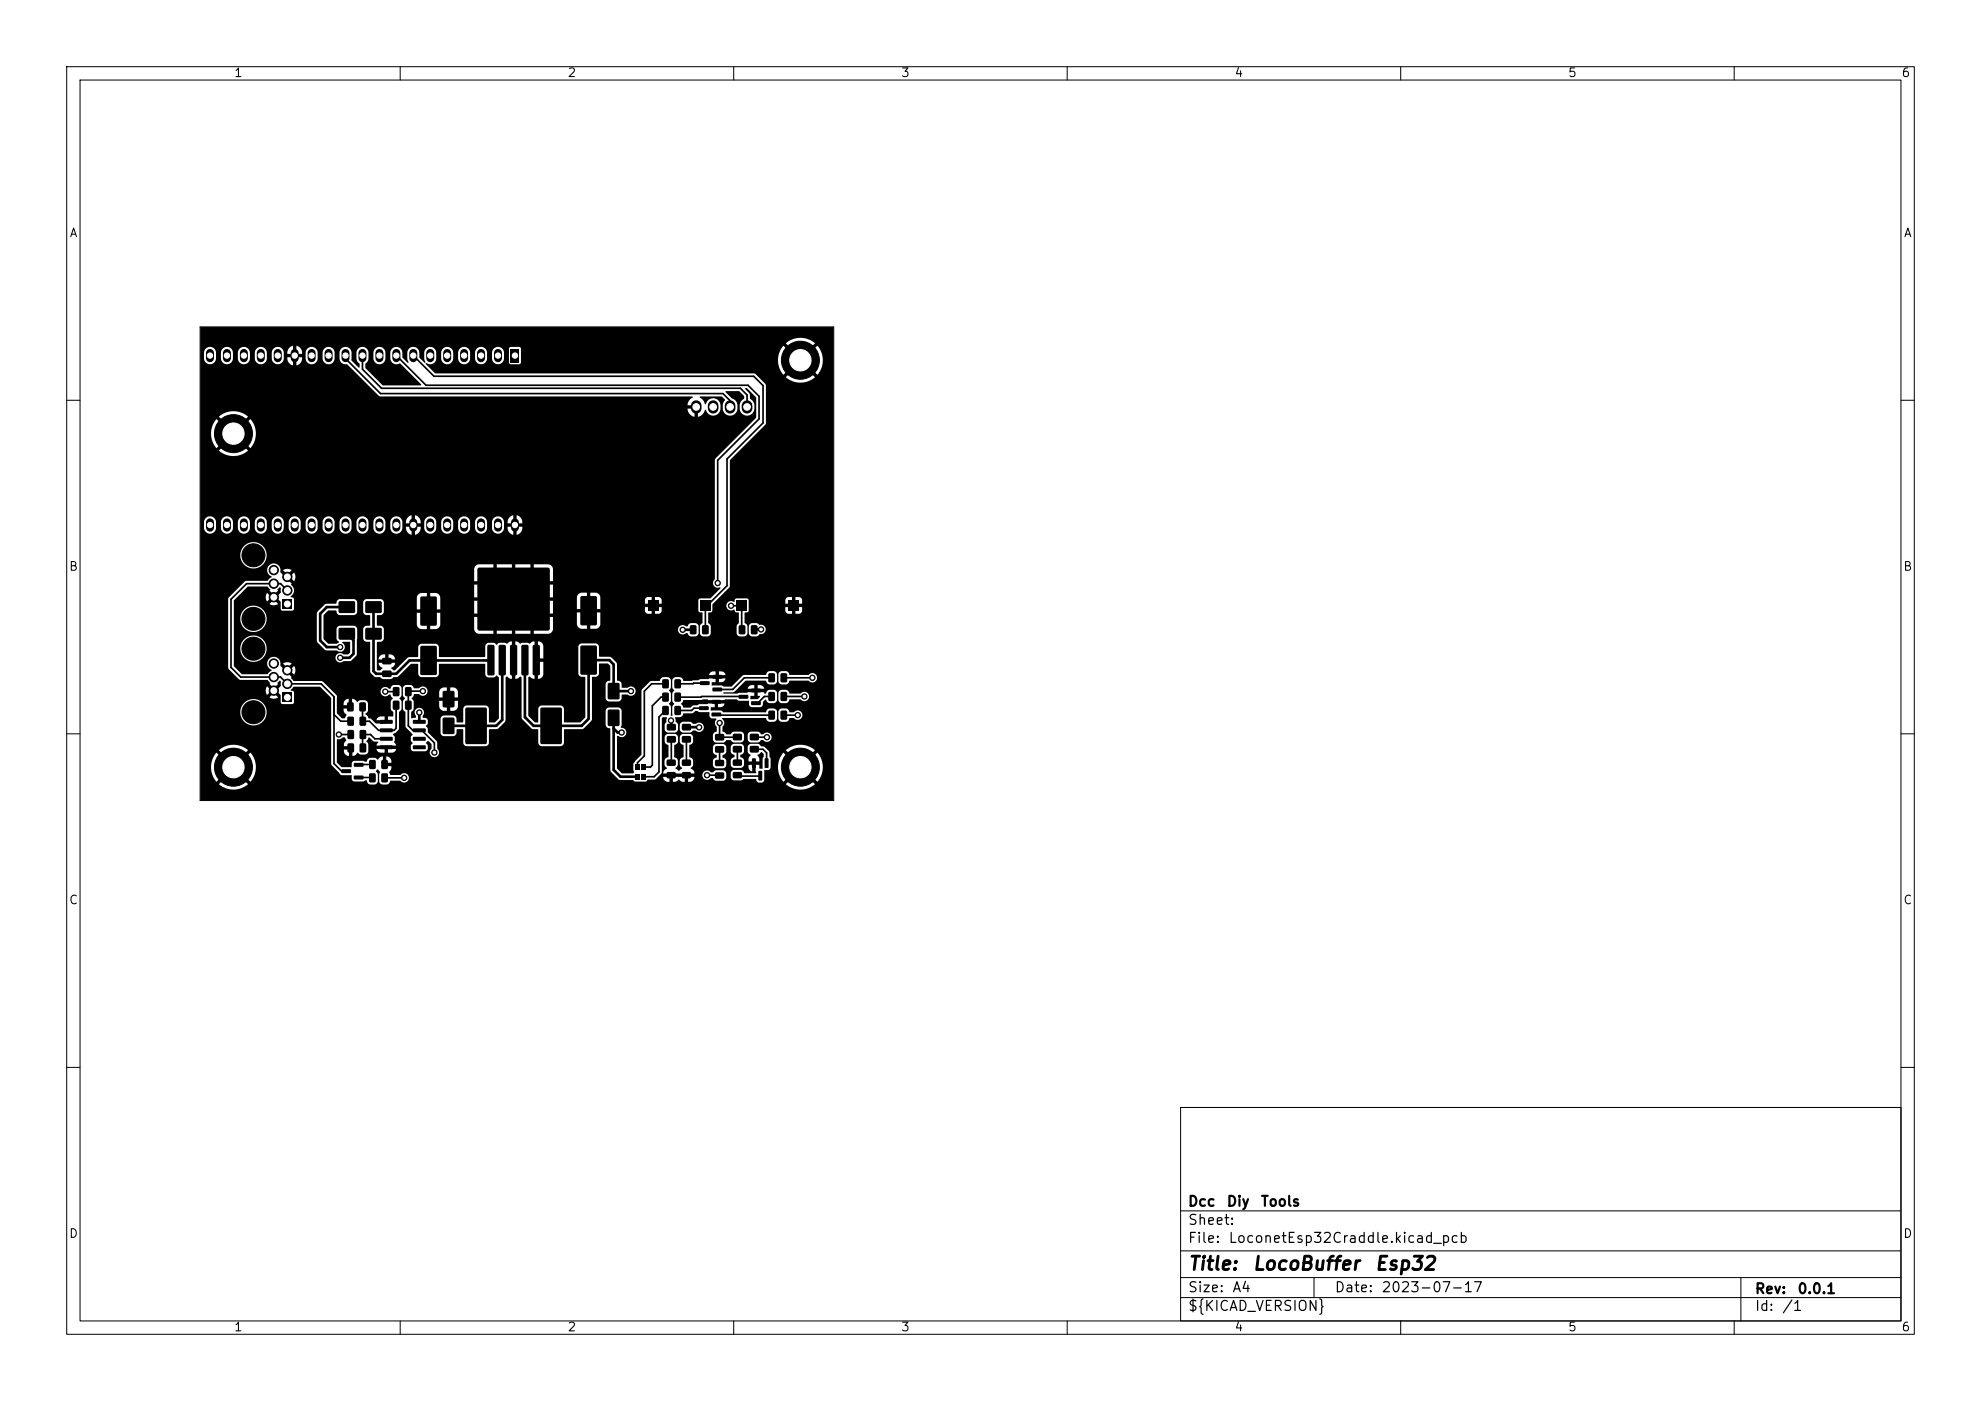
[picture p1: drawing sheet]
<svg xmlns="http://www.w3.org/2000/svg" width="297mm" height="210mm" viewBox="0 0 297 210" stroke-linecap="round" stroke-linejoin="round" font-family="sans-serif">
<defs><g id="words">
<g font-size="2">
<text x="178" y="190.9">Title:</text>
<text x="187.7" y="190.9">LocoBuffer</text>
<text x="206" y="190.9">Esp32</text>
</g>
<g font-size="1.5">
<text x="178" y="184">Sheet:</text>
<text x="178" y="181.2">Dcc</text>
<text x="183.8" y="181.2">Diy</text>
<text x="188.9" y="181.2">Tools</text>
<text x="178" y="186.7">File:</text>
<text x="184.1" y="186.7">LoconetEsp32Craddle.kicad_pcb</text>
<text x="178" y="196.9">${KICAD_VERSION}</text>
<text x="178" y="194.1">Size:</text>
<text x="184.7" y="194.1">A4</text>
<text x="200" y="194.1">Date:</text>
<text x="207" y="194.1">2023-07-17</text>
<text x="263" y="194.3">Rev:</text>
<text x="263" y="196.9">Id:</text>
<text x="267.1" y="196.9">/1</text>
<text x="269.4" y="194.3">0.0.1</text>
</g>
<g font-size="1.3">
<text x="35" y="11.9">1</text>
<text x="85" y="11.9">2</text>
<text x="135" y="11.9">3</text>
<text x="185" y="11.9">4</text>
<text x="235" y="11.9">5</text>
<text x="285" y="11.9">6</text>
<text x="10.3" y="35.9">A</text>
<text x="285.4" y="35.9">A</text>
<text x="10.3" y="85.9">B</text>
<text x="285.3" y="85.9">B</text>
<text x="10.3" y="135.9">C</text>
<text x="285.3" y="135.9">C</text>
<text x="10.3" y="185.9">D</text>
<text x="285.3" y="185.9">D</text>
<text x="35" y="199.9">1</text>
<text x="85" y="199.9">2</text>
<text x="135" y="199.9">3</text>
<text x="185" y="199.9">4</text>
<text x="235" y="199.9">5</text>
<text x="285" y="199.9">6</text>
</g>
</g></defs>
<g fill="none" stroke="#000" stroke-width=".15">
<path d="M10 10h277v190h-277zM12 12h273v186h-273zM60 10v2M110 10v2M160 10v2M210 10v2M260 10v2M30 49h95v71h-95zM10 60h2M285 60h2M10 110h2M285 110h2"/>
<path d="M10 160h2M177 166h108v32h-108zM285 160h2M60 198v2M110 198v2M160 198v2M177 194.5h108M177 191.5h108M177 187.5h108M177 181.5h108M197 191.5v3M210 198v2"/>
<path d="M260 198v2M261 191.5v6.5"/>
</g>
<g fill="#000">
<path d="M76.6 52.3h1.2v2h-1.2zM30 49.1l94.9-.1 .1 .1-.1 70.9h-94.8l-.1-.1v-5.1h1.6a3.3 3.3 0 0 0 .9 2.4l1.2-1.3 .4 .4-1.3 1.2 .2 .2a3.4 3.4 0 0 0 4.2-.2l-1.3-1.2 .4-.4 1.2 1.3 .2-.2a3.4 3.4 0 0 0-.2-4.2l-1.2 1.3-.4-.4 1.3-1.2-.2-.2a3.4 3.4 0 0 0-4.2 .2l1.3 1.2-.4 .4-1.2-1.3-.7 1.1-.2 .9h-1.6v-8.2h6v.3a1.98 1.98 0 0 0 3 1.6 1.98 1.98 0 0 0 0-3.4 1.98 1.98 0 0 0-3 1.5h-6v-16.8h4.2v10.4l1.7 1.7h4.2l.4 .5-.1 .1 .6 .6-.3 .2-.1 .1-.6-.5a1.2 1.2 0 0 0 0 1.3l.6-.6 .1 .2 .3 .2-.6 .6a1.2 1.2 0 0 0 1.3-.1l-.6-.5 .2-.1 .2-.3 .6 .6v1.1l.1 .2h1.6l.3-.2v-1.5l-.1-.2-.4-.1v-.1l.4-.5 4 .1 1.6 1.6 .1 10 1.4 1.5 1.6 .1v.6l.3 .3h1.4l.4-.1 .2 .1a.54 .54 0 0 0 .5 .5h.7l.4-.3v-1.2l-.1-.3a.23 .23 0 0 1-.1-.3 .23 .23 0 0 1 .3-.2l.3 .4-.2 .4 .1 1.2 .4 .3h.7a.77 .77 0 0 0 .5-.6h1.5a.72 .72 0 0 0 1.1 .1 .72 .72 0 0 0 0-1 .72 .72 0 0 0-1.1 .1h-1.5l-.2-.5 .3-.3 .1-.5h-.9l-.1-.3h-.3v-1.2h.5v.9h.8a.78 .78 0 0 0-.8-.9l-.8 .1-.4 .4-.5-.3h-.8l-.2 .2-.3 .4-.5-.2h-1.3l-.3 .3-.1 .7h-1.4l-.8-.7v-1.9h1.1v.2a.75 .75 0 0 0 .7 .7v-.9h-1.8l.1-1.6a.86 .86 0 0 0 .8-.3l.3 .1 .2 .4a1.05 1.05 0 0 0-.3 .9h.9l.1 .2h.2v1.2l.5-.1 .3-.4 .4 .3 .9-.1 .3-.3v-.4h1.2l.3 .4 .3 .1h.7v-.5h.5v.5h.6l.3-.1 .3-.4h-4.2v-.8l-.3-.4 .4-.6 .7 .6 .7 .1v.1l-.3 .5h3l-.3-.5 .1-.8-.3-.4 .4-.3 .5-.6v-2.4l.3-.4 .1-.2v-1.1l-.3-.4 .3-.4v-1.1h.2v1.1l.3 .4-.3 .4v1.1l.1 .2 .3 .4v2.1l1.1 1.2-.3 .4v.5l.3 .3-.3 .5v.6l.4 .2h1.9l.2-.4v-.4l-.2-.5 .3-.2 .5 .5v.7a.72 .72 0 0 0 0 1 .72 .72 0 0 0 1-.1 .72 .72 0 0 0-.1-1l-.1-1-1.4-1.5v-.5l-.2-.3 .2-.5v-.6l-.2-.1-.5-.1v-.3a.71 .71 0 0 0-.1-1 .71 .71 0 0 0-1 0 .71 .71 0 0 0 .1 1l-.1 .3h-.7v-.8l.4-.5v-1.2h3.8v.8a.86 .86 0 0 0 1.2 .7v-1.5h.5v1.5l.6-.1 .4-.2 .1-.3 .1-.9h-6.7l-.3-.4 .3-.3v-.3l.9-.1a.7 .7 0 0 0 .7 .3 .7 .7 0 0 0 .5-.6h1.7v.8h1.2v-1.5h.5v1.5h1.2v-.8a.86 .86 0 0 0-1.2-.7l-1.2 .1-.3 .2-.2 .4h-1.7a.72 .72 0 0 0-.4-.8 .72 .72 0 0 0-.9 .3h-.7l-.4-.5h-.8l-.3 .1-.2 .4h-.2l-.3-.5h-.8a.67 .67 0 0 0-.5 .5h-.2a.72 .72 0 0 0-1.1-.1 .72 .72 0 0 0 0 1.1 .72 .72 0 0 0 1.1-.1h.1l.4 .6-.3 .4v1.1v.2l.3 .3v.7h-.7l-.1 .8h-.2l-.1 .3h-1.4l-.6-.5h1.9v-.6h-.9l-.2 .2-.2 .4h-.6l-.4-.3a.41 .41 0 0 1-.4-.4l-.2-.2 .4-.6v-1l-.2-.4-.2-.1h-.7l-.6 .2-.2-.3-.5-.1v1.1l-.3 .1v.2h-1l.1 .5 .4 .5-.3 .5h-.5l-.7-.8v-1.4h1v.2h.8v-.9l-.5 .1-.3 .6h-1v-1.1l-.1-.2-2-2-.2-.1h-4.1l-.5-.5 .1-.1-.5-.6 .2-.1 .1-.2 .6 .5a1.2 1.2 0 0 0 0-1.3l-.6 .6-.1-.2-.2-.2 .5-.6a1.2 1.2 0 0 0-1.3 .1l.6 .5-.3 .2-.1 .2-.6-.7a1.03 1.03 0 0 0-.7-1.2 1.03 1.03 0 0 0-1.3 .7 1.03 1.03 0 0 0 .7 1.3l-.6 .6-3.9-.1-1.1-1.2v-2.7h.9a1.98 1.98 0 0 0 2.8 1.9 1.98 1.98 0 0 0 .4-3.3 1.98 1.98 0 0 0-3.1 1.2l-.1 .2h-.9v-4.5h.9a1.98 1.98 0 0 0 2.4 2.1 1.98 1.98 0 0 0 1.4-2.8h7.7v4.3l1.3 1.3h1.7a.73 .73 0 0 0 1.1-.1 .73 .73 0 0 0-.3-1.1l.1-.1h1l.1 .1v1.5l-.3 .3h-.7a.71 .71 0 0 0-1 0 .71 .71 0 0 0 0 1 .71 .71 0 0 0 1 0h1.1l.9-.9v-4l-.1-.2-.3-.2-2.4 .1-.2 .3-.1 1.5 .4 .6-.3 .2h-1.3l-.7-.7v-3.6l.7-.7 1.2 .1a.56 .56 0 0 0 .6 .6l2.3-.1 .2-.3 .1-1.5h.8l.1 1.6 .4 .3h.5l.1 .1v1.5h-.5a.54 .54 0 0 0-.6 .5l.1 1.6 .4 .3 .6 .1v4.4l.1 .2 .6 .6h.8l.5 .3h1.1l.4-.3h.6l2-2 1.1 .1v1.5l.3 .3 2.3 .1 .3-.2 .2-.2 .1-1.6h6.8v.1l.1 1.5 .1 .3 .4 .2 .9-.1a.33 .33 0 0 1 .3-.2 .33 .33 0 0 1 .3 .3v6.1l-.6 .6h-.9v-2.1l-.3-.4h-3.1l-.3 .1-.1 .3-.1 2.1h-.9l-.1-.8-.4-.2-1.4-.1-.4 .2-.2 .4v2l.2 .4 .4 .2 1.4-.1 .4-.2 .1-.8h.9v.1l.1 2 .2 .4 3.1 .1 .4-.3 .1-2.3h1.3l1.1-1.1 .1-.2v-6.4l.2-.2 .4 .3 .3 .1v-5.7h.6v5.7l.3-.1 .4-.3 .2 .2v6l.1 .2 1.4 1.4 1 .2v1.9l.2 .4 .3 .2 3.1-.1 .2-.4 .1-2.1h2.7l.2-.1 1.2-1.3 .1-1.3h2v2a.75 .75 0 0 0 .7 .6v6.3l.1 .2 1.1 1.1 .3 .1h1.9l.3 .3h1.6l.3-.3 1.1-.1 .5-.3h.7a.78 .78 0 0 0 1 .7v-.7h.5v.7l.5-.1 .4-.2 .3 .2 .6 .1v-.7h.5v.7a.77 .77 0 0 0 .9-.7h-5.4l.3-.4h6.3a.73 .73 0 0 0 .5 .8 .73 .73 0 0 0 .8-.3h.3l.4 .4h1.2l.2-.1 .2-.3v-.7h.7v.6a.53 .53 0 0 0 .5 .5h1l.4-.2h1.8l.3 .5h.6l.3-.1 .1-.3v-1.5h.7l.2-.2v-.4h1.1a3.3 3.3 0 0 0 .9 2.4l1.2-1.3 .4 .4-1.3 1.2 .2 .2a3.4 3.4 0 0 0 4.2-.2l-1.3-1.2 .4-.4 1.2 1.3 .2-.2a3.4 3.4 0 0 0-.2-4.2l-1.2 1.3-.4-.4 1.3-1.2-.2-.2a3.4 3.4 0 0 0-4.2 .2l1.3 1.2-.4 .4-1.2-1.3-.7 1.1-.2 .9h-1.1v-1.1l-.1-.3-.1-.8-.7-.6-.5-.1-.4-.4h-1.2l-.3 .2-.1 .3v.7l.4 .5-.2 .3-.1 .6h1.6v-.4l-.2-.5 .5-.5 .1 .1 .3 .3v.3l-.2 .4v1.4h-.4l-.1-.6h-.5v1.3h-1.7l-.2-.3-.3-.2h-1.1l-.3 .2-.1 .3h-.7l-.2-.3-.3-.1h-1.1l-.4 .3h-.4a.71 .71 0 0 0-.7-.3 .71 .71 0 0 0-.5 .6h-6.3l.2-.2h4.9a.92 .92 0 0 0-.6-.7l.4-.5v-.7a.73 .73 0 0 0-.6-.6v-1.4h3.6l.1 .9 .5 .3-.1 .3-.4 .2a.98 .98 0 0 0-.1 1 .54 .54 0 0 0 .5 .5l1.1-.1 .3-.2 .1-.9-.2-.3-.4-.1v-.4a.64 .64 0 0 0 .6-.6v-.6h.7v.6a.77 .77 0 0 0 .5 .6v.3l-.4 .2a.98 .98 0 0 0-.1 .9 .53 .53 0 0 0 .5 .5h1l.3-.2 .1-.3h.7l.1 .6 .2 .3 .3 .1v-1h-1.3v-.7l-.1-.2-.4-.2v-.3a.64 .64 0 0 0 .6-.6l-.1-.8-.5-.3h-1l-.3 .2-.1 .3h-.7l-.2-.3-.2-.2h-1.1l-.4 .2-.1 .3h-3.6l.1-.3 .4-.2 .1-.3-.1-.9-.3-.3h-1.1a.54 .54 0 0 0-.5 .5l.1 .9 .5 .3v1.7l-.4 .3a.98 .98 0 0 0-.2 .9l.4 .6-.6 .3-.4-.3 .3-.5v-.7a.73 .73 0 0 0-.5-.6v-1.7a.64 .64 0 0 0 .6-.6l-.1-.8-.5-.3-1.2 .1-.2 .3v.7a.77 .77 0 0 0 .5 .6v1.8a.54 .54 0 0 0-.6 .5v.7l.4 .5-.4 .3-.2 .4h-.2v-8.2l.2-.2 .6 .1-.1 .6-.2 .5v.7l.2 .3h1.5l.2-.3 .1-.7h.2v.7l.2 .3 .2 .1h1.2l.4-.3h.4a.7 .7 0 0 0 1 0 .7 .7 0 0 0 0-.9 .7 .7 0 0 0-.9-.1h-.5l-.5-.3h-1.1l-.2 .1-.2 .4h-.2l-.1-.2a.95 .95 0 0 1-.3-1h.6a.77 .77 0 0 0 .6-.6h1.3l.5-.3 .6 .2 1.4-.1 .2 .9 .2 .1h.6l.1 .1a.77 .77 0 0 0 .1 1.2l-.1 .7a.64 .64 0 0 0-.5 .5l.1 .8 .4 .3h1.1l.4-.4 .7 .1 .4 .3h1.1l.3-.2 .1-.2 .1-.7h.5v.7l.1 .2 .3 .2h1.2l.4-.4 .3 .1a.71 .71 0 0 0 1.1 0 .71 .71 0 0 0-.1-1.1 .71 .71 0 0 0-1 .2h-.3l-.4-.4h-1.1l-.4 .1-.1 .4h-.5l-.2-.4-.3-.1h-1l-.4 .1-.1 .3h-.7l-.6-.5v-.7a.81 .81 0 0 0 0-1.2h6.6a.54 .54 0 0 0 .5 .5h.7l.3-.3 .1-1.2h.2v1l.2 .3 .2 .2h.7a.77 .77 0 0 0 .6-.6h.6a.72 .72 0 0 0 1.1 .1 .72 .72 0 0 0 0-1 .72 .72 0 0 0-1.1 .1h-.6l-.2-.4-.4-.2-.8 .1-.3 .4h-.2l-.2-.3-.2-.2h-.7l-.4 .2-.2 .4h-6.3l-.4-.3h-1.5v-.4v-.1h.5v-.5h.6v.5h.6l.2-.2 .1-.3-3.7 .1-.3 .1-.7 .1-.4 .3h-1l-.4-.6 .4-.6 3.6-.1 .1 .1h2.4l.1-.1h1.7l.4 .2h1.4l.1 .8 .4 .2h1.3l.3-.2 .1-.6 .3-.3h.2a.55 .55 0 0 0 .5 .5h.7l.3-.3 .1-1.2h.2v1l.2 .3 .2 .2h.7a.77 .77 0 0 0 .6-.6h1.6a.72 .72 0 0 0 1.1 .1 .72 .72 0 0 0 0-1 .72 .72 0 0 0-1.1 .1h-1.6l-.1-.1a.54 .54 0 0 0-.5-.5l-.8 .1-.3 .4h-.2l-.2-.3-.2-.2h-.7a.67 .67 0 0 0-.5 .5l-.3 .1v-.2h-1v.5h.3v.2l-.3 .3h-1l-.1-.5h.6v-.5h-2.3l-.3 .2h-2l-.1-.1 .1-.1 1.5-.1 .6-.5h2.5v-.5h.5v.5h1l-.3-.4-.3-.1h-1.5l-.3 .2-.1 .3h-1.5l1.2-1.2h3l.4 .5 .9 .1 .2-.2 .2-.2v-1.1h.2l.1 1.2 .3 .3 .9-.1 .4-.5h2.9a.71 .71 0 0 0 1 .1 .71 .71 0 0 0-.1-1.1 .71 .71 0 0 0-1 .2h-2.8l-.1-.1a.54 .54 0 0 0-.5-.5l-.8 .1-.3 .4h-.2l-.2-.3-.2-.2h-.7a.77 .77 0 0 0-.6 .6h-3.4l-1.8 1.7h-1.1l-.3-.2h-1.5v-.4h.6v-.6h.5v.6l.6-.1 .2-.2 .2-.3h-2.5l-.1 .1h-1.2l-.3 .2-1 .1h-1.2l-.1-.1a.54 .54 0 0 0-.5-.5h-.7l-.3 .3v1.4a.28 .28 0 0 1 .2 .3 .28 .28 0 0 1-.2 .3l-.1 1.3 .3 .4-.3 .4v1.3l-.1 .1-.2-.1 .1-1.3-.3-.4 .3-.5v-1.1l-.3-.4 .3-.4v-1.2l-.2-.2-.2-.2h-.7a.77 .77 0 0 0-.6 .6h-1.4l-1.3 1.3v9.7l-1.2 1.4-.1 .9 .2 .3-.2 .2h-1.6l-.8-.7v-4.8l.1-.1a.73 .73 0 0 0 1.1-.1 .73 .73 0 0 0-.3-1.1l-.3-.1 .1-.4v-2l-.3-.5-1.6-.1-.3 .2-.2 .4h-2v-5.1l.6-.1 .3-.2 .2-1.7h1.2l.4 .3v2.2a.7 .7 0 0 0-.7 .6v2l.3 .5h1.7l.3-.2 .1-.8h.9a.72 .72 0 0 0 1 0 .72 .72 0 0 0 0-1 .72 .72 0 0 0-1 0h-.9v-.6a.73 .73 0 0 0-.7-.5v-.8h14.8v-.6h.5v.6h1l-.3-.4-.3-.2-1.5 .1-.3 .2-.1 .3h-13.8v-1.7l-.1-.2-.9-.8-1.7-.1v-1.4l-.2-.4-.3-.2-2.2 .1-.2 .1-.2 .4v3.9l.3 .5 .7 .1v6.1l-.7 .7h-2.4v-.1l-.1-2-.2-.4-3.1-.1-.3 .2-.2 .3v2.1h-.5l-1-1v-5.7l.2-.2 .4 .3 .3 .1v-2.6h.6v2.6l.3-.1 .4-.4 .1-2.1h-1.4v-3.1h.6v2.6h.8v-1.9l-.2-.4-.4-.2h-1l-.3 .1a.34 .34 0 0 1-.6 0l-.7 .1-.3 .1-.6-.4-.9 .1-.3 .1a.34 .34 0 0 1-.6 0l-.7 .1-.4 .2-.5-.2h-1l-.2 .4-.1 1.6v.1h-6.8l-.1-.1v-1.5l-.3-.3-2.4-.1-.2 .2-.2 .2v1.6h-1.4l-.2 .1-1.9 1.9h-.2l-.3-.3v-.1a.78 .78 0 0 0 .5-.7h-2.4a1.06 1.06 0 0 0 .5 .8l-.3 .3-.5-.1v-1.6h1.2v-.7h.6v.7h.9a.78 .78 0 0 0-.9-.7l-1.1 .1-.3 .2-.1 .4h-.3v-2.6l.8-.1 .3-.4-.1-1.5-.2-.3-.8-.2v-1.4l.1-.1 .7-.1 .2-.2h5v1.8l.3 .4 .4 .2h.8v-2.4h.5v2.4h.9l.4-.3 .2-.3v-1.2h5.1v1.9l.3 .4 .4 .2h2.2v-2.5h.5v2.5h2.2v-2.5h.6v2.5h2.2v-2.5h.5v2.5h2.3l.4-.3 .2-.4h18.7a.73 .73 0 0 0 .5 .7 .73 .73 0 0 0 .8-.1h.2l.2 .3 .2 .2 1-.1 .2-.3v-1.1l-.1-.3-.4-.2h-.7l-.2 .2-.2 .3h-.3a.7 .7 0 0 0-1.2 .4h-18.7v-1.8h-16.9v-.6h-8.5l.1-1.6-.2-.3-.4-.2h-2a.54 .54 0 0 0-.6 .5h-.8l-.2-.3-.3-.2h-2.1l-.4 .2-.2 .5h-1.5l-.2 .1-1.1 1.1-.1 .2h-7.7a1.98 1.98 0 0 0-2.2-1.1 1.98 1.98 0 0 0-1.6 1.8h-.9v-2.6l2-2.1h3l.4 .5-.1 .1 .6 .6-.3 .2-.1 .1-.6-.5a1.2 1.2 0 0 0 0 1.3l.6-.6 .2 .3 .2 .1-.6 .6a1.2 1.2 0 0 0 1.3-.1l-.6-.5 .2-.1 .2-.3 .6 .6v1.1l.1 .2h1.6l.3-.2v-1.5l-.1-.2h18.5v1.7h1.5v-2.4h.5v2.4h1.5v-1.2h5.1v1.9h2.9v-1.9h.5v1.9h2.2v-1.9h.6v1.9h2.2v-1.9h.5v1.9h2.9v-.2h3.6v1.9l.3 .4 .4 .2h.8v-2.5h.5v2.5l.9-.1 .3-.1 .3-.4v-1.9h-7.1v-1.7h-16.9v-.6h20.5v1.8h1.5v-2.5h.5v2.5h1.5v-.3h6.7v.6l.1 .3 .3 .1h.6v-1h.5v1h.7l.3-.4v-.6h-9.2v-1h6.7v.5h1v-1h.5v1h1v-.7l-.4-.3h-1.7l-.3 .1-.1 .4h-6.7a.84 .84 0 0 0-.7-1.2l-2.2 .1-.4 .2-.2 .4h-20.5l-.3-.4-.4-.2h-2.2l-.4 .3-.2 .4h-18.5l-.4-.1v-.1a1.07 1.07 0 0 0 0-1.8h27.5v1.9h2.9v-1.9h.5v1.9h2.2v-1.9h.6v1.9h2.2v-1.9h.5v1.9h2.9v-1.9h-39.3l.1-.1-.5-.6 .2-.1 .1-.2 .6 .5a1.2 1.2 0 0 0 0-1.3l-.6 .6-.1-.2-.2-.2 .5-.5-.3-.2h27.7v1.8h2.9v-2.5h.5v2.5h2.2v-2.5h.6v2.5h2.2v-2.5h.5v2.5h2.9v-1.9l-.3-.4-.3-.2h-10.5a.75 .75 0 0 0-.7 .7h-28.1l-.6 .2 .6 .5-.3 .2-.1 .2-.6-.7a1.03 1.03 0 0 0-.7-1.2 1.03 1.03 0 0 0-1.3 .7 1.03 1.03 0 0 0 .7 1.3l-.6 .6h-3.3l-2.5 2.5-.1 .2h-4.2v-6.7h6v.3a1.98 1.98 0 0 0 3 1.5 1.98 1.98 0 0 0 0-3.4 1.98 1.98 0 0 0-3 1.6h-6v-4.9h.6v1a.9 .9 0 0 0 .9 .8 .9 .9 0 0 0 .9-.8v-1h.7l.1 1.2a.9 .9 0 0 0 .9 .6 .9 .9 0 0 0 .8-.8v-1h.8v1.2a.9 .9 0 0 0 1 .6 .9 .9 0 0 0 .8-.8v-1h.7v1.2a.9 .9 0 0 0 1 .6 .9 .9 0 0 0 .8-.8v-1h.7l.1 1.2a.9 .9 0 0 0 .9 .6 .9 .9 0 0 0 .8-.8v-1h.8v1.2a.9 .9 0 0 0 1 .6 .9 .9 0 0 0 .8-.8v-1h.7l.1 1.2a.9 .9 0 0 0 .9 .6 .9 .9 0 0 0 .8-.8v-1h.8v1.2a.9 .9 0 0 0 1 .6 .9 .9 0 0 0 .8-.8v-1h.7v1.2a.9 .9 0 0 0 1 .6 .9 .9 0 0 0 .8-.8v-1h.7l.1 1.2a.9 .9 0 0 0 .9 .6 .9 .9 0 0 0 .8-.8v-1h.8v1.2a.9 .9 0 0 0 1 .6 .9 .9 0 0 0 .8-.8v-1h.7l.1 1.2a.9 .9 0 0 0 .9 .6 .9 .9 0 0 0 .8-.8v-1h.6v.2h.8l-.1 .2 .1 .4h-.8a1.12 1.12 0 0 0 .8 1.2v-1.2l.2 .1 .3-.1v1.2a1.12 1.12 0 0 0 .9-1.2h-.8l.1-.2-.1-.4h.8v-.2h.5v1.2a.9 .9 0 0 0 1 .6 .9 .9 0 0 0 .8-.8v-1h.7l.1 1.2a.9 .9 0 0 0 .9 .6 .9 .9 0 0 0 .8-.8v-1h.8v1.2a.9 .9 0 0 0 1 .6 .9 .9 0 0 0 .8-.8v-1h.7l.1 1.2a.9 .9 0 0 0 .9 .6 .9 .9 0 0 0 .8-.8v-1h.8v1.2a.9 .9 0 0 0 1 .6 .9 .9 0 0 0 .8-.8v-1h.5v.2h.8l-.1 .2 .1 .4h-.8a1.12 1.12 0 0 0 .8 1.2v-1.2l.3 .1 .3-.1v1.2a1.12 1.12 0 0 0 .8-1.2h-.8l.1-.2-.1-.4h.8v-.2a1.11 1.11 0 0 0-.8-1v1.2l-.2-.1-.4 .1v-1.2a1.11 1.11 0 0 0-.8 1h-.5a.9 .9 0 0 0-.9-.8 .9 .9 0 0 0-.9 .8h-.8v-.2a.9 .9 0 0 0-1-.6 .9 .9 0 0 0-.8 .8h-.7l-.1-.2a.9 .9 0 0 0-.9-.6 .9 .9 0 0 0-.8 .8h-.8v-.2a.9 .9 0 0 0-.9-.6 .9 .9 0 0 0-.9 .8h-.7v-.2a.9 .9 0 0 0-1-.6 .9 .9 0 0 0-.8 .8h-.5l-.1-.2a1.11 1.11 0 0 0-.8-.8v1.2l-.2-.1-.3 .1v-1.2a1.11 1.11 0 0 0-.8 1h-.6a.9 .9 0 0 0-.9-.8 .9 .9 0 0 0-.9 .8h-.7l-.1-.2a.9 .9 0 0 0-.9-.6 .9 .9 0 0 0-.8 .8h-.8v-.2a.9 .9 0 0 0-.9-.6 .9 .9 0 0 0-.9 .8h-.7v-.2a.9 .9 0 0 0-1-.6 .9 .9 0 0 0-.8 .8h-.7l-.1-.2a.9 .9 0 0 0-.9-.6 .9 .9 0 0 0-.8 .8h-.8v-.2a.9 .9 0 0 0-1-.6 .9 .9 0 0 0-.8 .8h-.7l-.1-.2a.9 .9 0 0 0-.9-.6 .9 .9 0 0 0-.8 .8h-.8v-.2a.9 .9 0 0 0-.9-.6 .9 .9 0 0 0-.9 .8h-.7v-.2a.9 .9 0 0 0-1-.6 .9 .9 0 0 0-.8 .8h-.7l-.1-.2a.9 .9 0 0 0-.9-.6 .9 .9 0 0 0-.8 .8h-.8a.9 .9 0 0 0-.9-.8 .9 .9 0 0 0-.9 .8h-.7v-.2a.9 .9 0 0 0-1-.6 .9 .9 0 0 0-.8 .8h-.6v-13.4h1.6l.2 1.3 .7 1.1 1.2-1.3 .4 .4-1.3 1.2a3.3 3.3 0 0 0 4.4 0l-1.3-1.2 .4-.4 1.2 1.3 .2-.2a3.4 3.4 0 0 0-.2-4.2l-1.2 1.3-.4-.4 1.3-1.2-.2-.2a3.4 3.4 0 0 0-4.2 .2l1.3 1.2-.4 .4-1.2-1.3-.7 1.1-.2 .9h-1.6v-12h.6v1a.9 .9 0 0 0 .9 .8 .9 .9 0 0 0 .9-.8v-1h.7l.1 1.2a.9 .9 0 0 0 .9 .6 .9 .9 0 0 0 .8-.8v-1h.8v1.2a.9 .9 0 0 0 1 .6 .9 .9 0 0 0 .8-.8v-1h.7v1.2a.9 .9 0 0 0 1 .6 .9 .9 0 0 0 .8-.8v-1h.7l.1 1.2a.9 .9 0 0 0 .9 .6 .9 .9 0 0 0 .8-.8v-1h.6v.2h.8l-.1 .2 .1 .4h-.8a1.12 1.12 0 0 0 .8 1.2v-1.2l.2 .1 .3-.1v1.2a1.12 1.12 0 0 0 .9-1.2h-.8l.1-.2-.1-.4h.8v-.2h.5l.1 1.2a.9 .9 0 0 0 .9 .6 .9 .9 0 0 0 .8-.8v-1h.8v1.2a.9 .9 0 0 0 1 .6 .9 .9 0 0 0 .8-.8v-1h.7v1.2a1.01 1.01 0 0 0 1.2 .6l4.7 4.7 .2 .1h46.8v.2a1.3 1.3 0 0 0-.7 1.1h.8v.6h-.8a1.3 1.3 0 0 0 1 1.2v-1.1h.5l.1 1.1a1.64 1.64 0 0 0 1-1.1l.1 .1a1.1 1.1 0 0 0 1.2 .8 1.1 1.1 0 0 0 1-1v-.8a1.15 1.15 0 0 0-1.1-.8 1.15 1.15 0 0 0-1.1 .9l-.1-.1a1.68 1.68 0 0 0-.8-1l.1-.1h3.2l.5 .5-.3 .6v1a1.1 1.1 0 0 0 1.1 .8 1.1 1.1 0 0 0 1.1-1l-.1-.8a1.15 1.15 0 0 0-.8-.8l-.9-.9v-.2h2l.7 .7 .1 .5-.6 .6-.1 .9a1.1 1.1 0 0 0 1.1 1 1.1 1.1 0 0 0 1.1-1l-.1-.9-.6-.6v-.8l-.7-.7 .1-.1h.2l1.4 1.4v3l-6.1 6.1-.1 .2v18a.75 .75 0 0 0-.2 .9 .75 .75 0 0 0 1 .3v.1l-1.5 1.5h-1.6l-.2 .2v1.7l.1 .2 .5 .1v1.5l-.3 .3-.1 .2v1l.2 .3 .3 .2h.7l.3-.2 .2-.2v-1.2l-.4-.4v-1.5l.6-.2v-1h2.1a.77 .77 0 0 0 .4 .7 .77 .77 0 0 0 .8 0l.2 .4 .5 .1v1.5l-.4 .5v1l.2 .3 .3 .2h.7l.3-.2 .2-.3v-1h.2v1l.1 .3 .4 .2 .8-.1a.54 .54 0 0 1 .7-.3 .74 .74 0 0 0 .4-.9 .74 .74 0 0 0-.9-.5l-.3-.2h-.8l-.3 .2-.1 .3h-.2l-.2-.3-.3-.2v-1.5l.6-.2 .1-.7h5.4l.1 .7 .4 .3h.5v-1h.6v1h.7l.3-.4v-.6h-8l-.1-1h5.5v.5h1v-1h.6v1h1l-.1-.7-.4-.3h-1.7l-.2 .1-.2 .4h-5.5l-.2-.3h-1.6l-.2 .1-.1 .4h-.1a.7 .7 0 0 0-1.1 .5h-2.1v-.1l2.5-2.5 .1-.2v-18.9l5.3-5.3 .1-.2v-5.8l-.1-.2-1.4-1.4-.2-.1h-47.8l-1.5-1.4 .1-.2a.97 .97 0 0 0 1.5-.6v-1h.7l.1 1.2a.9 .9 0 0 0 .9 .6 .9 .9 0 0 0 .8-.8v-1h.8v1.2a.9 .9 0 0 0 1 .6 .9 .9 0 0 0 .8-.8v-1h.7l.1 1.2a.9 .9 0 0 0 .9 .6 .9 .9 0 0 0 .8-.8v-1h.8v1.2a.9 .9 0 0 0 1 .6 .9 .9 0 0 0 .8-.8v-1l-.3-.5h1v2l.3 .3h1.4l.1-.2v-.6h38.5l.2 1.3 .7 1.1 1.2-1.3 .4 .4-1.3 1.2a3.3 3.3 0 0 0 4.4 0l-1.3-1.2 .4-.4 1.2 1.3 .2-.2a3.4 3.4 0 0 0-.2-4.2l-1.2 1.3-.4-.4 1.3-1.2-.2-.2a3.4 3.4 0 0 0-4.2 .2l1.3 1.2-.4 .4-1.2-1.3-.7 1.1-.2 .9h-38.5v-1.5l-.1-.3h-1.4l-.3 .3-1.1-.1a.91 .91 0 0 0-1.4 .6h-.8v-.2a.9 .9 0 0 0-1-.6 .9 .9 0 0 0-.8 .8h-.7l-.1-.2a.9 .9 0 0 0-.9-.6 .9 .9 0 0 0-.8 .8h-.8v-.2a.9 .9 0 0 0-.9-.6 .9 .9 0 0 0-.9 .8h-.7v-.2a.9 .9 0 0 0-1-.6 .9 .9 0 0 0-.8 .8v1l.2 .5-.1 .1-.8-.8v-.8a.9 .9 0 0 0-1-.8 .9 .9 0 0 0-.8 .8v1l.2 .5-.1 .1-.8-.8-.1-.8a.9 .9 0 0 0-.9-.8 .9 .9 0 0 0-.9 .8l.1 1.2a1.02 1.02 0 0 0 1.4 .5l3.1 3.1v.2h-5.7l-2.6-2.7v-.6l.4-.5v-1.2h.8v1.2a.9 .9 0 0 0 1 .6 .9 .9 0 0 0 .8-.8l-.1-1.2a.9 .9 0 0 0-.9-.6 .9 .9 0 0 0-.8 .8h-.8v-.2a.9 .9 0 0 0-.9-.6 .9 .9 0 0 0-.9 .8v1l.1 .3 .4 .4-.1 .6-1.1-1.1v-1.2a.9 .9 0 0 0-.9-.8 .9 .9 0 0 0-.9 .8h-.7l-.1-.2a.9 .9 0 0 0-.9-.6 .9 .9 0 0 0-.8 .8h-.8v-.2a.9 .9 0 0 0-1-.6 .9 .9 0 0 0-.8 .8h-.5v-.2a1.11 1.11 0 0 0-.9-.8v1.2l-.2-.1-.3 .1v-1.2a1.11 1.11 0 0 0-.8 1h-.6a.9 .9 0 0 0-.9-.8 .9 .9 0 0 0-.9 .8h-.7v-.2a.9 .9 0 0 0-1-.6 .9 .9 0 0 0-.8 .8h-.7l-.1-.2a.9 .9 0 0 0-.9-.6 .9 .9 0 0 0-.8 .8h-.8v-.2a.9 .9 0 0 0-1-.6 .9 .9 0 0 0-.8 .8h-.7l-.1-.2a.9 .9 0 0 0-.9-.6 .9 .9 0 0 0-.8 .8h-.6zM41.9 88.1l.1-.1 .1 .2v.6l-.6 .6-.2-.2-.2-.1 .6-.6-.1-.1zM42.4 89.8h1.4v1.4h-1.4zM50.8 94.2h2.4v1.6h-2.4zM50.8 90.2h2.4v1.6h-2.4zM54.8 94.2h2.4v1.6h-2.4zM54.8 90.2h2.4v1.6h-2.4zM57.3 98.7l1.3-.1 .1 .3v.5l-.2 .2h-1.1l-.1-.2zM63.1 89.5l2.1-.1 .3 .2v4l-.2 .2h-2.1l-.2-.2zM71.7 90h5.1v4.4h-5.1zM71.7 85.2h10.6v9.2h-10.6z"/>
<path d="M71.7 85.2h5.1v4.4h-5.1zM77.2 90h5.1v4.4h-5.1zM77.2 85.2h5.1v4.4h-5.1zM87.1 89.4h2.2l.2 .1v4l-.2 .2-2 .1-.3-.2zM97.2 90h1.5v1.5h-1.5zM103.5 93.8l.7-.1 .2 .2v1l-.1 .2h-.6l-.3-.2zM105 90h1.5v1.5h-1.5zM105.3 93.8l.7-.1 .2 .2 .1 1-.2 .2h-.6l-.2-.2zM110.8 93.8l.7-.1 .2 .2 .1 1-.2 .2h-.6l-.2-.2zM110.5 90h1.5v1.5h-1.5zM112.6 93.8l.7-.1 .3 .2v1l-.2 .2h-.6l-.2-.2zM118.2 90h1.5v1.5h-1.5z"/>
<path d="M41.9 102.1l.1-.1 .1 .2v.6l-.6 .6-.1-.1-.3-.2 .6-.6-.1-.1zM42.4 103.8h1.4v1.4h-1.4zM52.1 107.5l.7-.1 .3 .2v1l-.2 .2h-.6l-.2-.1zM52.1 109.5l.7-.1 .3 .2v1l-.2 .2h-.6l-.2-.1zM51.2 115.3h1.3l.1 .5-.1 .1h-1.2l-.1-.2zM52.1 105.3h.7l.2 .1v1l-.1 .2-.6 .1-.3-.2zM52.1 111.5l.7-.1 .3 .2v1l-.2 .2h-.6l-.2-.1zM54 107.5l.7-.1 .2 .2v1l-.2 .2h-.6l-.2-.1zM54 109.5l.7-.1 .2 .2v1l-.1 .2h-.7l-.2-.1zM53.1 116.3h1.3l.1 .5h-.1h-1.3l-.1-.1zM53.1 114.4h1.3l.1 .5h-.1h-1.3l-.1-.1zM53.9 105.3h.7l.2 .1 .1 1-.2 .2-.6 .1-.2-.2z"/>
<path d="M54 111.5l.7-.1 .2 .2v1l-.1 .2h-.7l-.2-.1zM55.4 114l.7-.1 .2 .2v.9l-.1 .3h-.6l-.3-.2zM55.4 116l.7-.1 .2 .2v.9l-.1 .3h-.6l-.3-.2zM57 107.9h1.8l.1 .5-.2 .1h-1.7l-.1-.1zM57 109.2h1.8l.1 .5-.2 .1h-1.7l-.1-.2zM57 110.5h1.8l.1 .5h-.2h-1.7l-.1-.1zM57 111.8l1.8-.1 .1 .5-.2 .1h-1.7l-.1-.1zM57.3 100.6l1.3-.1 .1 .3v.5l-.2 .2h-1.1l-.1-.2zM57.2 114l.7-.1 .3 .2v.9l-.2 .3h-.6l-.2-.2zM57.2 116l.7-.1 .3 .2v.9l-.2 .3h-.6l-.2-.2zM59 103h.7l.2 .1v1l-.2 .3h-.6l-.2-.2zM59 105.1l.7-.1 .2 .2v1l-.2 .2h-.6l-.2-.1z"/>
<path d="M60.8 103h.7l.2 .1v1l-.1 .3h-.6l-.3-.2zM60.8 105.1l.7-.1 .2 .2v1l-.1 .2h-.6l-.3-.1zM61.9 111.8l1.8-.1 .1 .5-.1 .1h-1.7l-.1-.1zM61.9 110.5h1.8l.1 .5h-.1h-1.7l-.1-.1zM61.9 109.2h1.8l.1 .5-.1 .1h-1.7l-.1-.2zM61.9 107.9h1.8l.1 .5-.1 .1h-1.7l-.1-.1zM63.1 96.9l2.1-.1 .3 .2v4l-.2 .2h-2.1l-.2-.2zM66.4 107.6h1.7v2.4h-1.7zM66.4 103.6h1.7v2.4h-1.7zM69.8 106.1h2.9l.3 .1v5.1l-.2 .2-2.8 .1-.2-.2zM73.1 96.7h.8l.3 .2v4.1l-.3 .3-.7-.1-.2-.2zM74.8 96.7h.8l.2 .2v4.1l-.2 .3-.7-.1-.1-.2z"/>
<path d="M76.5 96.7h.8l.2 .2v4.1l-.2 .3-.7-.1-.1-.2zM78.2 96.7h.8l.2 .2v4.1l-.2 .3-.7-.1-.2-.2zM79.9 96.7h.8l.2 .2v4.1l-.2 .3-.7-.1-.2-.2zM81.1 106.1h2.9l.2 .1 .1 5.1-.2 .2-2.9 .1-.2-.2zM87.1 96.8h2.2l.2 .1v4l-.2 .2-2 .1-.3-.2zM91.2 106.4h1.6v2.4h-1.6zM91.2 102.4h1.6v2.4h-1.6zM95.2 114.6h.7v.8h-.7zM95.2 116h.7v.9h-.7zM96.1 114.6h.6v.8h-.6zM96.1 116h.6v.9h-.6zM100 115.8l1.2-.1 .1 .3v.5l-.2 .2h-1l-.2-.3z"/>
<path d="M100 113.9h1.2l.1 .2v.6l-.2 .1h-1l-.2-.2zM100 110.4l1.2-.1 .2 .3-.1 .6-.2 .1h-1l-.1-.2zM100 108.6l1.2-.1 .2 .2-.1 .7-.2 .1h-1l-.1-.2zM99.3 101.9l.7-.1 .3 .2v1l-.2 .2h-.6l-.2-.2zM99.3 105.9l.7-.1 .3 .2v1l-.2 .2h-.6l-.2-.2zM99.3 103.9l.7-.1 .3 .2v1l-.2 .2h-.6l-.2-.2zM101.2 101.9l.7-.1 .2 .2v1l-.1 .2h-.7l-.2-.2zM101.2 105.9l.7-.1 .2 .2v1l-.1 .2h-.7l-.2-.2zM101.2 103.9l.7-.1 .2 .2v1l-.1 .2h-.7l-.2-.2zM102.3 115.8l1.2-.1 .1 .3v.5l-.2 .2h-1l-.2-.3zM102.3 113.9h1.2l.1 .2v.6l-.2 .1h-1l-.2-.2zM102.3 110.4l1.2-.1 .1 .3v.6l-.2 .1h-1l-.2-.2z"/>
<path d="M102.3 108.6l1.2-.1 .1 .2v.7l-.2 .1h-1l-.2-.2zM104.8 105.9h1.4l.1 .5-.2 .1-1.2-.1-.1-.1zM105 102.1h1.3l.1 .5-.2 .1h-1.2l-.1-.1zM107.3 115.8h1.1l.2 .2v.6l-.3 .1h-1l-.1-.2zM107.3 114l1.1-.1 .2 .2v.6l-.3 .2-1-.1-.1-.2zM107.3 111.9l1.1-.1 .2 .3v.6l-.3 .1h-1l-.1-.2zM107.3 110.1l1.1-.1 .2 .2v.7l-.3 .1h-1l-.1-.2zM106.7 106.8h1.3l.1 .5-.1 .1h-1.2l-.1-.1zM106.7 104.9h1.3l.1 .5-.1 .1h-1.2l-.1-.1zM106.8 103.1h1.4l.1 .5-.2 .1-1.2-.1-.1-.1zM106.8 101.2h1.4l.1 .5-.2 .1-1.2-.1-.1-.1zM109.9 115.8l1.2-.1 .2 .2-.1 .6-.2 .2h-1l-.1-.3z"/>
<path d="M109.9 113.9l1.2-.1 .2 .3-.1 .6-.2 .1h-1l-.1-.2zM109.9 111.9l1.2-.1 .2 .2-.1 .7-.2 .1h-1l-.1-.2zM109.9 110h1.2l.2 .2-.1 .6-.2 .2h-1l-.1-.3zM110.8 104.2h1.3l.1 .5-.2 .1-1.2-.1-.1-.1zM112.8 113.7h.4l.1 .1v1.2l-.1 .1-.5-.1zM112.5 110h1.1l.2 .2v.6l-.3 .2h-1l-.1-.3zM112.5 111.9l1.1-.1 .2 .2v.7l-.3 .1h-1l-.1-.2zM112.6 105.1h1.4l.1 .5-.2 .1h-1.2l-.1-.1zM112.6 103.2h1.4l.1 .5-.2 .1h-1.2l-.1-.1zM113.7 115.6l.4-.1 .2 .1v1.3l-.1 .1-.5-.1zM114.7 113.7h.4l.1 .1v1.2l-.1 .1-.5-.1zM115.2 106.6l.7-.1 .3 .2v1l-.2 .2h-.6l-.2-.2z"/>
<path d="M115.2 103.8l.7-.1 .3 .2v1l-.2 .2h-.6l-.2-.2zM115.2 101l.7-.1 .3 .2v1l-.2 .2h-.6l-.2-.2zM117.1 106.6l.7-.1 .2 .2v1l-.1 .2h-.7l-.2-.2zM117.1 103.8l.7-.1 .2 .2v1l-.1 .2h-.7l-.2-.2zM117.1 101l.7-.1 .2 .2v1l-.1 .2h-.7l-.2-.2z"/>
</g>
<g fill="#000" stroke="#000" stroke-width=".15">
<circle cx="120" cy="54" r="2.85"/>
<circle cx="35" cy="65" r="2.85"/>
<circle cx="38" cy="83.2" r="1.72"/>
<circle cx="38" cy="92.8" r="1.72"/>
<circle cx="38" cy="97.2" r="1.72"/>
<circle cx="41" cy="87.5" r=".7"/>
<circle cx="41" cy="99.5" r=".7"/>
<circle cx="41" cy="85.5" r=".7"/>
<circle cx="41" cy="89.5" r=".7"/>
<circle cx="43.1" cy="88.5" r=".7"/>
<circle cx="43.1" cy="86.5" r=".7"/>
<circle cx="51" cy="97" r=".4"/>
<circle cx="51" cy="98.6" r=".4"/>
<circle cx="102.3" cy="94.4" r=".4"/>
<circle cx="107.6" cy="87.4" r=".4"/>
<circle cx="109.6" cy="90.8" r=".4"/>
<circle cx="114.1" cy="94.3" r=".4"/>
<circle cx="35" cy="115" r="2.85"/>
<circle cx="38" cy="106.8" r="1.72"/>
<circle cx="41" cy="101.5" r=".7"/>
<circle cx="41" cy="103.5" r=".7"/>
<circle cx="43.1" cy="102.5" r=".7"/>
<circle cx="43.1" cy="100.5" r=".7"/>
<circle cx="50.8" cy="110.1" r=".4"/>
<circle cx="57.8" cy="103.7" r=".4"/>
<circle cx="60.6" cy="116.6" r=".4"/>
<circle cx="62.9" cy="106.8" r=".4"/>
<circle cx="63.4" cy="103.6" r=".4"/>
<circle cx="65.1" cy="112.8" r=".4"/>
<circle cx="93.2" cy="109.8" r=".4"/>
<circle cx="94.6" cy="103.6" r=".4"/>
<circle cx="100.6" cy="108" r=".4"/>
<circle cx="104.8" cy="109" r=".4"/>
<circle cx="106" cy="116.2" r=".4"/>
<circle cx="107.9" cy="108.4" r=".4"/>
<circle cx="115" cy="110.5" r=".4"/>
<circle cx="119.6" cy="107.2" r=".4"/>
<circle cx="120" cy="115" r="2.85"/>
<circle cx="120.6" cy="104.4" r=".4"/>
<circle cx="121.8" cy="101.6" r=".4"/>
</g>
<g fill="none" stroke="#000" stroke-width="1.2">
<path d="M31.5 52.9v.8M34 52.9v.8M36.6 52.9v.8M39.1 52.9v.8M41.6 52.9v.8M44.2 52.9v.8M46.7 52.9v.8M49.3 52.9v.8M51.8 52.9v.8M54.3 52.9v.8M56.9 52.9v.8M59.4 52.9v.8"/>
<path d="M62 52.9v.8M64.5 52.9v.8M67 52.9v.8M69.6 52.9v.8M72.1 52.9v.8M74.7 52.9v.8M31.5 78.3v.8M34 78.3v.8M36.6 78.3v.8M39.1 78.3v.8M41.6 78.3v.8M44.2 78.3v.8"/>
<path d="M46.7 78.3v.8M49.3 78.3v.8M51.8 78.3v.8M54.3 78.3v.8M56.9 78.3v.8M59.4 78.3v.8M62 78.3v.8M64.5 78.3v.8M67 78.3v.8M69.6 78.3v.8M72.1 78.3v.8M74.7 78.3v.8"/>
<path d="M77.2 78.3v.8"/>
</g>
<path d="M104.4 60.8v.4M106.9 60.8v.4M109.5 60.8v.4M112 60.8v.4" fill="none" stroke="#000" stroke-width="1.6"/>
<g fill="none" stroke="#000" stroke-width=".25">
<path d="M51.8 53.3v.5l5.3 5.2h51.3l1.1 1.1v.9M54.3 53.3v2l2.9 2.9h53.8l1 1v1.8M59.4 53.3l4.5 4.5h48.2l1.7 1.6v3.4l-6.2 6.2v18.4M62 53.3l3.1 3.1h47.9l1.4 1.4v5.6l-5.4 5.4v19l-3 3h-.2v3.6M43.1 88.5l-1-1h-5.1l-2.4 2.3v10.2l1.5 1.5h6l1 1h5.1l1.9 2v10l1.1 1.1h.7M111.2 90.8h-1.6M111.2 90.4v3.7M50.1 107.1l1 1h1.5M50.8 110.1h1.7M50.8 110.1h.1M53.8 116.5h2M53.9 114.6h1.9"/>
<path d="M54.4 106v2.1M54.4 110.1v2.2M54.4 110.1h1.2l.6 .6h1.7M57.7 116.6h2.9M57.8 103.7h1.6M59.4 105.7v3.5l-.3 .3h-2.3l-1.4-1.4h-1M60.6 116.6h.1M63.4 103.6l-2.2 .1v5.1l.7 .7h1.3l1.9 1.9v1.4M99.8 102.5h-2.1l-1.1 1.1v9.7l-1 1v.7M99.8 104.5h-.7l-1.3 1.3v8.9l-.3 .3h-1.1M99.8 106.5l-1 1v8.2l-.7 .7h-1.7M100.7 114.3h-.1"/>
<path d="M100.7 110.8v3.5M102.9 110.8v3.5M105.5 106.2h-1.5l-.3 .3h-2.1M105.7 102.4l-4.1 .1M106 116.2h1.9M107.4 107.1l.1 .1h8.2M107.9 108.4v2M107.9 112.2v2.2M107.9 110.5h2.6M110.6 112.1v2.2M110.7 116.3h3.3M111.5 104.5l-6.3-.1-.1 .1h-3.5"/>
<path d="M113.1 112.3h1.3l.5 .6v1.4M113.1 110.5h1.9M115.7 104.4h-1.1l-1 1h-.3M115.7 101.6h-4.1l-1.8 1.8h-2.3M117.5 104.4h3.1M117.5 101.6h4.3M117.5 107.2h2.1"/>
</g>
<path d="M52 95l1 1v2l-.6 .6h-1.4M52 91h-3l-1 1v4l1 1h2M56 91v9.6l.4 .4h3l2-2h12.2M75.3 99v8.9l-.9 .9h-7.1M78.7 99v8.5l1.3 1.3h7.2l1-1v-8.8h3.1l.7 .6v4h2.6M102.4 94.4h1.5M112.8 94.4h1.3M62.9 106.8v1.4M92 107.6v7.8l1 1h2.6M92 109.2l.6 .6h.6M100.6 108l.1 1M102.9 109h1.9" fill="none" stroke="#000" stroke-width=".4"/>
<g fill="#fff" stroke="#fff" stroke-width=".15">
<circle cx="65.1" cy="112.8" r=".2"/>
<circle cx="106" cy="116.2" r=".2"/>
<circle cx="63.4" cy="103.6" r=".2"/>
<circle cx="107.9" cy="108.4" r=".2"/>
<circle cx="50.8" cy="110.1" r=".2"/>
<circle cx="102.3" cy="94.4" r=".2"/>
<circle cx="57.8" cy="103.7" r=".2"/>
<circle cx="104.8" cy="109" r=".2"/>
<circle cx="62.9" cy="106.8" r=".2"/>
<circle cx="114.1" cy="94.3" r=".2"/>
<circle cx="60.6" cy="116.6" r=".2"/>
<circle cx="115" cy="110.5" r=".2"/>
<circle cx="107.6" cy="87.4" r=".2"/>
<circle cx="109.6" cy="90.8" r=".2"/>
<circle cx="93.2" cy="109.8" r=".2"/>
<circle cx="121.8" cy="101.6" r=".2"/>
<circle cx="120.6" cy="104.4" r=".2"/>
<circle cx="119.6" cy="107.2" r=".2"/>
<circle cx="100.6" cy="108" r=".2"/>
<circle cx="94.6" cy="103.6" r=".2"/>
<circle cx="51" cy="98.6" r=".2"/>
<circle cx="51" cy="97" r=".2"/>
<circle cx="43.1" cy="90.5" r=".44"/>
<circle cx="41" cy="89.5" r=".44"/>
<circle cx="43.1" cy="88.5" r=".44"/>
<circle cx="41" cy="87.5" r=".44"/>
<circle cx="43.1" cy="86.5" r=".44"/>
<circle cx="41" cy="85.5" r=".44"/>
<circle cx="43.1" cy="104.5" r=".45"/>
<circle cx="41" cy="103.5" r=".45"/>
<circle cx="43.1" cy="102.5" r=".45"/>
<circle cx="41" cy="101.5" r=".45"/>
<circle cx="43.1" cy="100.5" r=".45"/>
<circle cx="41" cy="99.5" r=".45"/>
<circle cx="35" cy="65" r="1.6"/>
<circle cx="35" cy="115" r="1.6"/>
<circle cx="120" cy="115" r="1.6"/>
<circle cx="120" cy="54" r="1.6"/>
<circle cx="77.2" cy="53.3" r=".4"/>
<circle cx="74.7" cy="53.3" r=".4"/>
<circle cx="72.1" cy="53.3" r=".4"/>
<circle cx="69.6" cy="53.3" r=".4"/>
<circle cx="67" cy="53.3" r=".4"/>
<circle cx="64.5" cy="53.3" r=".4"/>
<circle cx="62" cy="53.3" r=".4"/>
<circle cx="59.4" cy="53.3" r=".4"/>
<circle cx="56.9" cy="53.3" r=".4"/>
<circle cx="54.3" cy="53.3" r=".4"/>
<circle cx="51.8" cy="53.3" r=".4"/>
<circle cx="49.3" cy="53.3" r=".4"/>
<circle cx="46.7" cy="53.3" r=".4"/>
<circle cx="44.2" cy="53.3" r=".4"/>
<circle cx="41.6" cy="53.3" r=".4"/>
<circle cx="39.1" cy="53.3" r=".4"/>
<circle cx="36.6" cy="53.3" r=".4"/>
<circle cx="34" cy="53.3" r=".4"/>
<circle cx="31.5" cy="53.3" r=".4"/>
<circle cx="31.5" cy="78.7" r=".4"/>
<circle cx="34" cy="78.7" r=".4"/>
<circle cx="36.6" cy="78.7" r=".4"/>
<circle cx="39.1" cy="78.7" r=".4"/>
<circle cx="41.6" cy="78.7" r=".4"/>
<circle cx="44.2" cy="78.7" r=".4"/>
<circle cx="46.7" cy="78.7" r=".4"/>
<circle cx="49.3" cy="78.7" r=".4"/>
<circle cx="51.8" cy="78.7" r=".4"/>
<circle cx="54.3" cy="78.7" r=".4"/>
<circle cx="56.9" cy="78.7" r=".4"/>
<circle cx="59.4" cy="78.7" r=".4"/>
<circle cx="62" cy="78.7" r=".4"/>
<circle cx="64.5" cy="78.7" r=".4"/>
<circle cx="67" cy="78.7" r=".4"/>
<circle cx="69.6" cy="78.7" r=".4"/>
<circle cx="72.1" cy="78.7" r=".4"/>
<circle cx="74.7" cy="78.7" r=".4"/>
<circle cx="77.2" cy="78.7" r=".4"/>
<circle cx="104.4" cy="61" r=".5"/>
<circle cx="106.9" cy="61" r=".5"/>
<circle cx="109.5" cy="61" r=".5"/>
<circle cx="112" cy="61" r=".5"/>
</g>
<use href="#words"/>
</svg>
